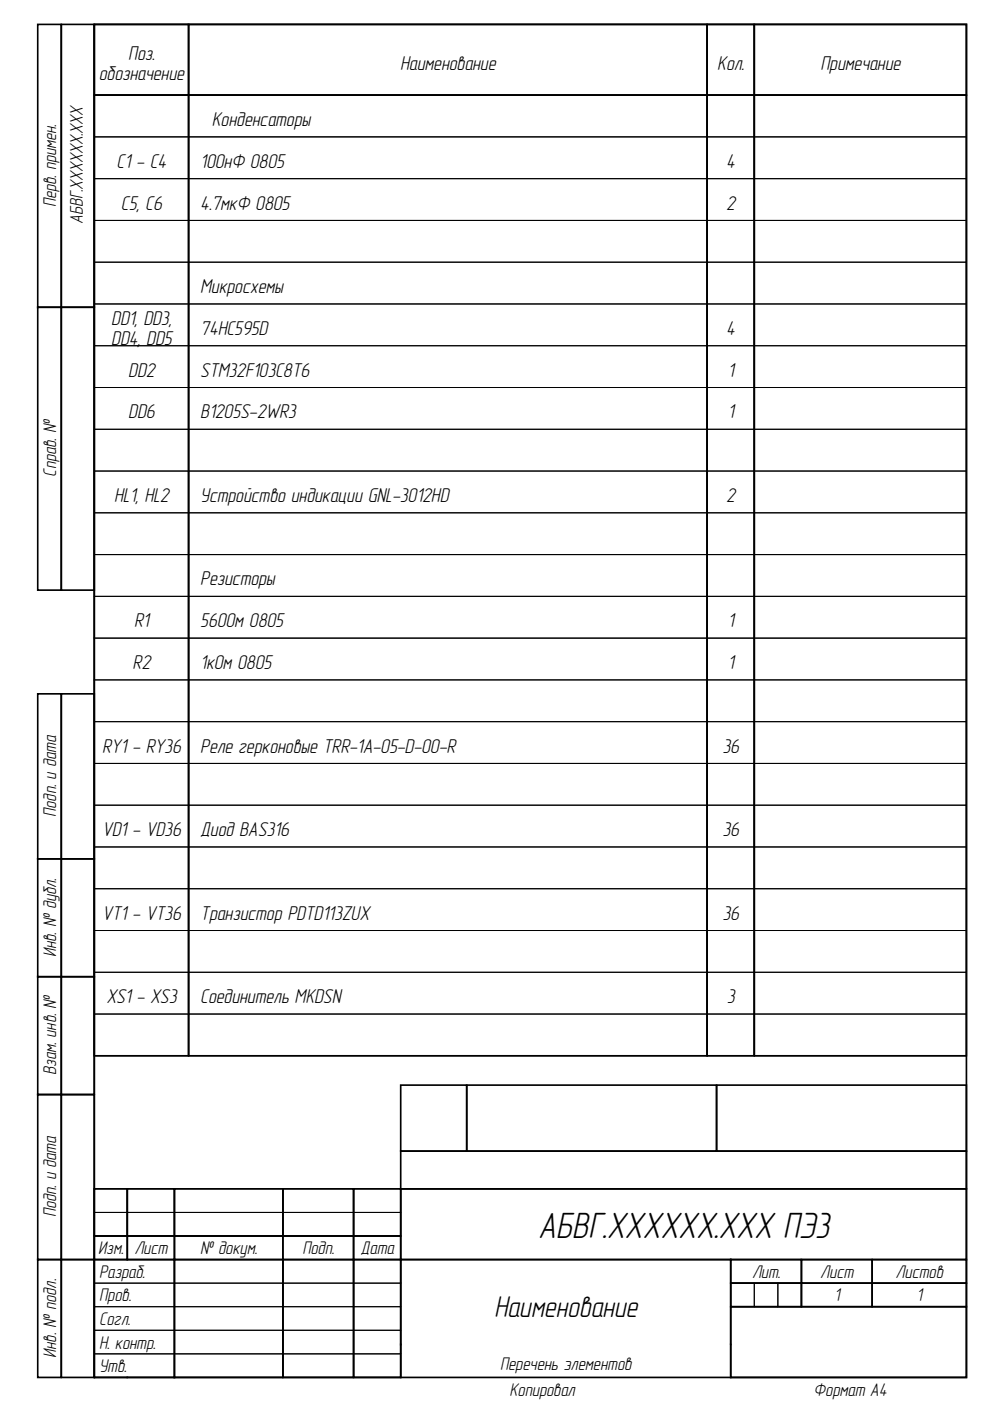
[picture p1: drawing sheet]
<svg xmlns="http://www.w3.org/2000/svg" width="210mm" height="297mm" viewBox="0 0 210 297" stroke-linecap="round" stroke-linejoin="round" font-family="sans-serif">
<defs><g id="words">
<text font-size="7.9" x="114.1" y="262.4">АБВГ.ХХХХХХ.ХХХ ПЭ3</text>
<text font-size="6.5" x="104.8" y="279.2">Наименование</text>
<g font-size="4.3">
<text x="21" y="16.9">обозначение</text>
<text x="27.2" y="12.7">Поз.</text>
<text x="84.8" y="14.8">Наименование</text>
<text x="152.1" y="14.8">Кол.</text>
<text x="174" y="14.8">Примечание</text>
<text x="44.9" y="26.7">Конденсаторы</text>
<text x="24.7" y="35.6">C1 - C4</text>
<text x="42.5" y="35.6">100нФ 0805</text>
<text x="154" y="35.6">4</text>
<text x="25.7" y="44.4">C5, C6</text>
<text x="42.5" y="44.4">4.7мкФ 0805</text>
<text x="154" y="44.4">2</text>
<text x="42.5" y="62.1">Микросхемы</text>
<text x="23.6" y="68.9">DD1, DD3,</text>
<text x="42.5" y="71">74HC595D</text>
<text x="154" y="71">4</text>
<text x="23.6" y="73.1">DD4, DD5</text>
<text x="27.2" y="79.8">DD2</text>
<text x="42.5" y="79.8">STM32F103C8T6</text>
<text x="154.3" y="79.8">1</text>
<text x="27.2" y="88.7">DD6</text>
<text x="42.5" y="88.7">B1205S-2WR3</text>
<text x="154.3" y="88.7">1</text>
<text x="24.2" y="106.4">HL1, HL2</text>
<text x="42.5" y="106.4">Устройство индикации GNL-3012HD</text>
<text x="154" y="106.4">2</text>
<text x="42.5" y="124.1">Резисторы</text>
<text x="28.4" y="133">R1</text>
<text x="42.5" y="133">560Ом 0805</text>
<text x="154.3" y="133">1</text>
<text x="28.1" y="141.8">R2</text>
<text x="42.5" y="141.8">1кОм 0805</text>
<text x="154.3" y="141.8">1</text>
<text x="21.6" y="159.6">RY1 - RY36</text>
<text x="42.5" y="159.6">Реле герконовые TRR-1A-05-D-00-R</text>
<text x="153.2" y="159.6">36</text>
<text x="21.6" y="177.3">VD1 - VD36</text>
<text x="42.5" y="177.3">Диод BAS316</text>
<text x="153.2" y="177.3">36</text>
<text x="21.6" y="195">VT1 - VT36</text>
<text x="42.5" y="195">Транзистор PDTD113ZUX</text>
<text x="153.2" y="195">36</text>
<text x="22.6" y="212.7">XS1 - XS3</text>
<text x="42.5" y="212.7">Соединитель MKDSN</text>
<text x="154.1" y="212.7">3</text>
</g>
<g font-size="4">
<text x="11.9" y="44" transform="rotate(-90 11.9 44)">Перв. примен.</text>
<text x="17.6" y="47.6" transform="rotate(-90 17.6 47.6)">АБВГ.ХХХХХХ.ХХХ</text>
<text x="11.9" y="101" transform="rotate(-90 11.9 101)">Справ. №</text>
<text x="11.9" y="173.2" transform="rotate(-90 11.9 173.2)">Подп. и дата</text>
<text x="11.9" y="202.9" transform="rotate(-90 11.9 202.9)">Инв. № дубл.</text>
<text x="11.9" y="227.9" transform="rotate(-90 11.9 227.9)">Взам. инв. №</text>
<text x="11.9" y="258.1" transform="rotate(-90 11.9 258.1)">Подп. и дата</text>
<text x="20.8" y="265.9">Изм.</text>
<text x="28.5" y="265.9">Лист</text>
<text x="42.5" y="265.9">№ докум.</text>
<text x="64.1" y="265.9">Подп.</text>
<text x="76.5" y="265.9">Дата</text>
<text x="21.1" y="270.9">Разраб.</text>
<text x="21.1" y="275.9">Пров.</text>
<text x="159.4" y="270.9">Лит.</text>
<text x="173.9" y="270.9">Лист</text>
<text x="176.9" y="275.9">1</text>
<text x="189.9" y="270.9">Листов</text>
<text x="194.3" y="275.9">1</text>
<text x="21.1" y="280.9">Согл.</text>
<text x="11.9" y="287.9" transform="rotate(-90 11.9 287.9)">Инв. № подл.</text>
<text x="21.1" y="285.9">Н. контр.</text>
<text x="21.1" y="290.9">Утв.</text>
<text x="106" y="290.5">Перечень элементов</text>
<text x="108" y="295.9">Копировал</text>
<text x="172.5" y="295.9">Формат А4</text>
</g>
</g></defs>
<g fill="none" stroke="#000" stroke-width=".35">
<path d="M8 5.2h5v59.9h-5zM13 5.2h7v59.9h-7zM20 5.2h20v15h-20zM20 5.2h184.9v286.8h-184.9zM40 5.2h109.9v15h-109.9zM149.9 5.2h10v15h-10zM159.9 5.2h45v15h-45zM20 20.2h20v203.7h-20zM40 20.2h109.9v203.7h-109.9zM149.9 20.2h10v203.7h-10zM159.9 20.2h45v203.7h-45zM8 65.1h5v60h-5z"/>
<path d="M13 65.1h7v60h-7zM8 147.1h5v35h-5zM13 147.1h7v35h-7zM8 182.1h5v25h-5zM13 182.1h7v25h-7zM8 207.1h5v25h-5zM13 207.1h7v25h-7zM8 232.1h5v35h-5zM13 232.1h7v35h-7zM85 230.1h14v14h-14zM99 230.1h52.9v14h-52.9zM151.9 230.1h53v14h-53z"/>
<path d="M20 252.1h7v10h-7zM27 252.1h10v10h-10zM37 252.1h23v10h-23zM60 252.1h15v10h-15zM75 252.1h10v10h-10zM85 252.1h119.9v15h-119.9zM85 244.1h119.9v8h-119.9zM8 267.1h5v24.9h-5zM13 267.1h7v24.9h-7zM20 262.1h7v5h-7zM20 267.1h17v24.9h-17zM27 262.1h10v5h-10z"/>
<path d="M37 262.1h23v5h-23zM37 267.1h23v24.9h-23zM60 262.1h15v5h-15zM60 267.1h15v24.9h-15zM75 262.1h10v5h-10zM75 267.1h10v24.9h-10zM154.9 267.1h15v5h-15zM154.9 272h15v5h-15zM154.9 277h50v15h-50zM169.9 267.1h15v5h-15zM169.9 272h15v5h-15zM184.9 267.1h20v5h-20z"/>
<path d="M184.9 272h20v5h-20zM85 292v-24.9h69.9v24.9"/>
</g>
<g fill="none" stroke="#000" stroke-width=".21">
<path d="M20 5.2h20v15h-20zM40 5.2h109.9v15h-109.9zM149.9 5.2h10v15h-10zM159.9 5.2h45v15h-45zM20 20.2h20v8.8h-20zM20 29h20v8.9h-20zM20 37.9h20v8.8h-20zM40 20.2h109.9v8.8h-109.9zM40 29h109.9v8.9h-109.9zM40 37.9h109.9v8.8h-109.9zM149.9 20.2h10v8.8h-10zM149.9 29h10v8.9h-10z"/>
<path d="M149.9 37.9h10v8.8h-10zM159.9 20.2h45v8.8h-45zM159.9 29h45v8.9h-45zM159.9 37.9h45v8.8h-45zM20 46.7h20v8.9h-20zM20 55.6h20v8.8h-20zM40 46.7h109.9v8.9h-109.9zM40 55.6h109.9v8.8h-109.9zM149.9 46.7h10v8.9h-10zM149.9 55.6h10v8.8h-10zM159.9 46.7h45v8.9h-45zM159.9 55.6h45v8.8h-45z"/>
<path d="M20 64.4h20v8.9h-20zM20 73.3h20v8.9h-20zM40 64.4h109.9v8.9h-109.9zM40 73.3h109.9v8.9h-109.9zM149.9 64.4h10v8.9h-10zM149.9 73.3h10v8.9h-10zM159.9 64.4h45v8.9h-45zM159.9 73.3h45v8.9h-45zM20 82.2h20v8.8h-20zM20 91h20v8.9h-20zM20 99.9h20v8.8h-20zM40 82.2h109.9v8.8h-109.9z"/>
<path d="M40 91h109.9v8.9h-109.9zM40 99.9h109.9v8.8h-109.9zM149.9 82.2h10v8.8h-10zM149.9 91h10v8.9h-10zM149.9 99.9h10v8.8h-10zM159.9 82.2h45v8.8h-45zM159.9 91h45v8.9h-45zM159.9 99.9h45v8.8h-45zM20 108.7h20v8.9h-20zM20 117.6h20v8.8h-20zM40 108.7h109.9v8.9h-109.9zM40 117.6h109.9v8.8h-109.9z"/>
<path d="M149.9 108.7h10v8.9h-10zM149.9 117.6h10v8.8h-10zM159.9 108.7h45v8.9h-45zM159.9 117.6h45v8.8h-45zM20 126.4h20v8.9h-20zM20 135.3h20v8.8h-20zM40 126.4h109.9v8.9h-109.9zM40 135.3h109.9v8.8h-109.9zM149.9 126.4h10v8.9h-10zM149.9 135.3h10v8.8h-10zM159.9 126.4h45v8.9h-45zM159.9 135.3h45v8.8h-45z"/>
<path d="M20 144.2h20v8.8h-20zM20 153h20v8.9h-20zM40 144.2h109.9v8.8h-109.9zM40 153h109.9v8.9h-109.9zM149.9 144.2h10v8.8h-10zM149.9 153h10v8.9h-10zM159.9 144.2h45v8.8h-45zM159.9 153h45v8.9h-45zM20 161.9h20v8.8h-20zM20 170.7h20v8.9h-20zM20 179.6h20v8.8h-20zM40 161.9h109.9v8.8h-109.9z"/>
<path d="M40 170.7h109.9v8.9h-109.9zM40 179.6h109.9v8.8h-109.9zM149.9 161.9h10v8.8h-10zM149.9 170.7h10v8.9h-10zM149.9 179.6h10v8.8h-10zM159.9 161.9h45v8.8h-45zM159.9 170.7h45v8.9h-45zM159.9 179.6h45v8.8h-45zM20 188.4h20v8.9h-20zM20 197.3h20v8.8h-20zM40 188.4h109.9v8.9h-109.9zM40 197.3h109.9v8.8h-109.9z"/>
<path d="M149.9 188.4h10v8.9h-10zM149.9 197.3h10v8.8h-10zM159.9 188.4h45v8.9h-45zM159.9 197.3h45v8.8h-45zM20 206.1h20v8.9h-20zM20 215h20v8.9h-20zM40 206.1h109.9v8.9h-109.9zM40 215h109.9v8.9h-109.9zM149.9 206.1h10v8.9h-10zM149.9 215h10v8.9h-10zM159.9 206.1h45v8.9h-45zM159.9 215h45v8.9h-45z"/>
<path d="M20 252.1h7v5h-7zM20 257.1h7v5h-7zM27 252.1h10v5h-10zM27 257.1h10v5h-10zM37 252.1h23v5h-23zM37 257.1h23v5h-23zM60 252.1h15v5h-15zM60 257.1h15v5h-15zM75 252.1h10v5h-10zM75 257.1h10v5h-10zM20 267.1h17v5h-17zM20 272h17v5h-17z"/>
<path d="M20 277h17v5h-17zM37 267.1h23v5h-23zM37 272h23v5h-23zM37 277h23v5h-23zM60 267.1h15v5h-15zM60 272h15v5h-15zM60 277h15v5h-15zM75 267.1h10v5h-10zM75 272h10v5h-10zM75 277h10v5h-10zM154.9 272h5v5h-5zM159.9 272h5v5h-5z"/>
<path d="M164.9 272h5v5h-5zM20 282h17v5h-17zM20 287h17v5h-17zM37 282h23v5h-23zM37 287h23v5h-23zM60 282h15v5h-15zM60 287h15v5h-15zM75 282h10v5h-10zM75 287h10v5h-10z"/>
</g>
<use href="#words"/>
</svg>
